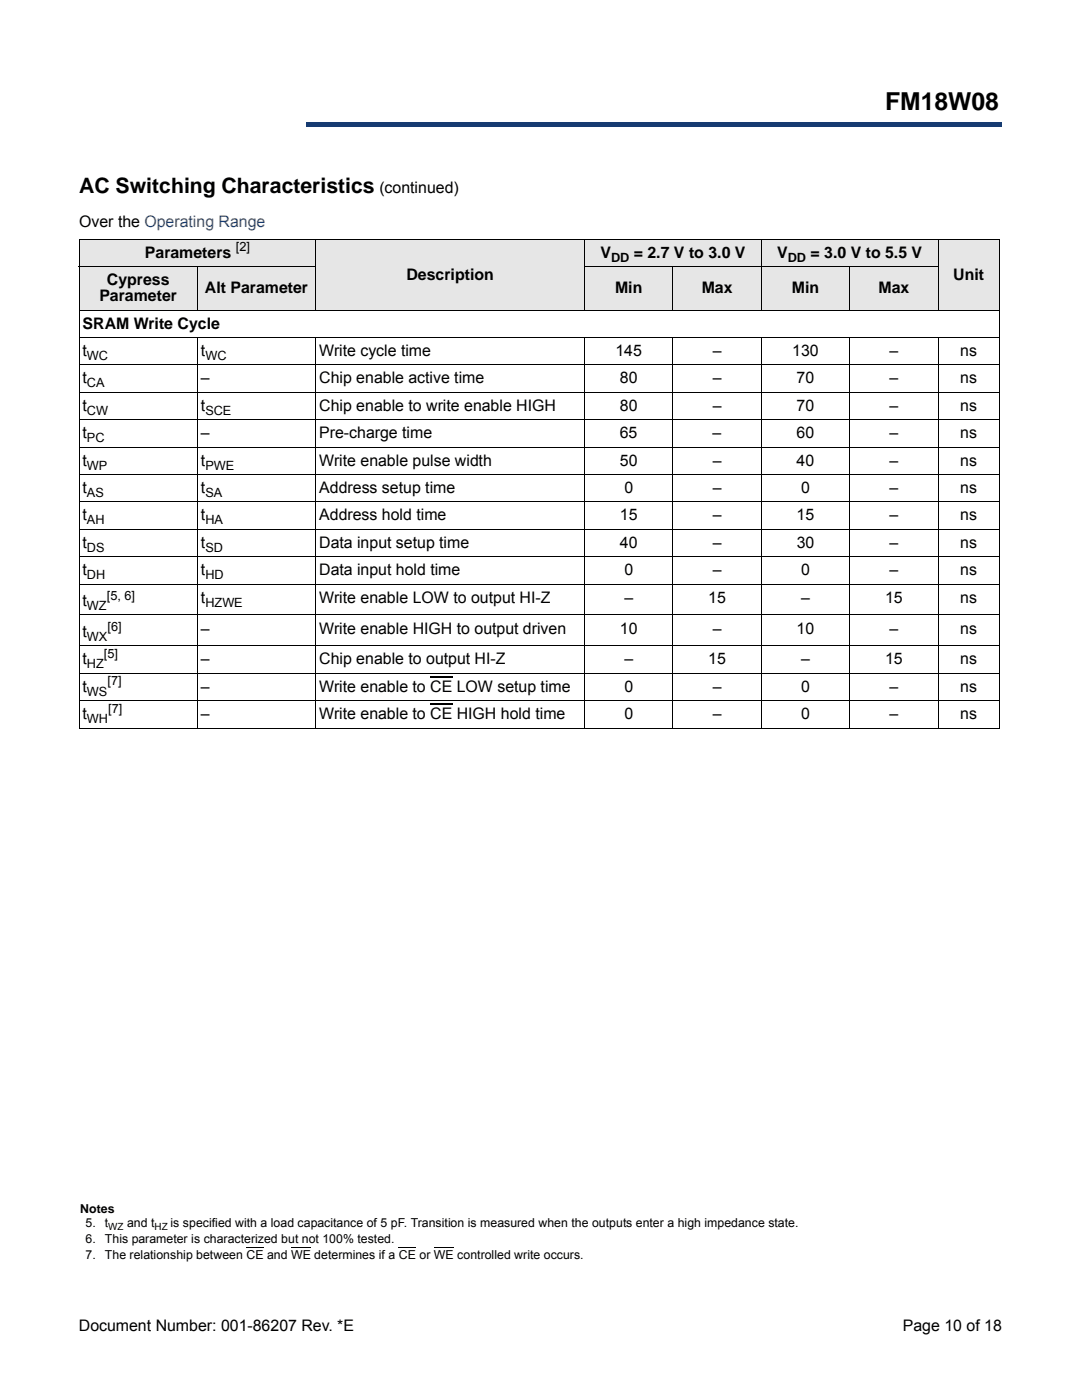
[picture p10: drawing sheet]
<svg xmlns="http://www.w3.org/2000/svg" width="216mm" height="279mm" viewBox="0 0 216 279" stroke-linecap="round" stroke-linejoin="round" font-family="sans-serif">
<defs><g id="words">
<text font-size="4.9" x="176.6" y="22">FM18W08</text>
<text font-size="4.2" x="15.8" y="38.6">AC Switching Characteristics</text>
<g font-size="3.2">
<text x="75.7" y="38.6">(continued)</text>
<text x="15.8" y="45.3">Over the Operating Range</text>
<text x="28.9" y="51.5">Parameters</text>
<text x="119.8" y="51.5">V</text>
<text x="126.5" y="51.5">= 2.7 V to 3.0 V</text>
<text x="155.1" y="51.5">V</text>
<text x="161.7" y="51.5">= 3.0 V to 5.5 V</text>
<text x="21.3" y="56.9">Cypress</text>
<text x="40.9" y="58.5">Alt Parameter</text>
<text x="81.1" y="55.8">Description</text>
<text x="122.7" y="58.5">Min</text>
<text x="140" y="58.5">Max</text>
<text x="158" y="58.5">Min</text>
<text x="175.3" y="58.5">Max</text>
<text x="190.2" y="55.8">Unit</text>
<text x="16.5" y="65.6">SRAM Write Cycle</text>
<text x="19.8" y="60.1">Parameter</text>
<text x="16.5" y="71.1">t</text>
<text x="40.1" y="71.1">t</text>
<text x="63.7" y="71.1">Write cycle time</text>
<text x="122.8" y="71.1">145</text>
<text x="142.2" y="71.1">–</text>
<text x="158.1" y="71.1">130</text>
<text x="177.5" y="71.1">–</text>
<text x="191.6" y="71.1">ns</text>
<text x="16.5" y="76.5">t</text>
<text x="40.1" y="76.5">–</text>
<text x="63.7" y="76.5">Chip enable active time</text>
<text x="123.7" y="76.5">80</text>
<text x="142.2" y="76.5">–</text>
<text x="159" y="76.5">70</text>
<text x="177.5" y="76.5">–</text>
<text x="191.6" y="76.5">ns</text>
<text x="16.5" y="82">t</text>
<text x="40.1" y="82">t</text>
<text x="63.7" y="82">Chip enable to write enable HIGH</text>
<text x="123.7" y="82">80</text>
<text x="142.2" y="82">–</text>
<text x="159" y="82">70</text>
<text x="177.5" y="82">–</text>
<text x="191.6" y="82">ns</text>
<text x="16.5" y="87.5">t</text>
<text x="40.1" y="87.5">–</text>
<text x="63.7" y="87.5">Pre-charge time</text>
<text x="123.7" y="87.5">65</text>
<text x="142.2" y="87.5">–</text>
<text x="158.9" y="87.5">60</text>
<text x="177.5" y="87.5">–</text>
<text x="191.6" y="87.5">ns</text>
<text x="16.5" y="92.9">t</text>
<text x="40.1" y="92.9">t</text>
<text x="63.7" y="92.9">Write enable pulse width</text>
<text x="123.7" y="92.9">50</text>
<text x="142.2" y="92.9">–</text>
<text x="159" y="92.9">40</text>
<text x="177.5" y="92.9">–</text>
<text x="191.6" y="92.9">ns</text>
<text x="16.5" y="98.4">t</text>
<text x="40.1" y="98.4">t</text>
<text x="63.7" y="98.4">Address setup time</text>
<text x="124.6" y="98.4">0</text>
<text x="142.2" y="98.4">–</text>
<text x="159.8" y="98.4">0</text>
<text x="177.5" y="98.4">–</text>
<text x="191.6" y="98.4">ns</text>
<text x="16.5" y="103.9">t</text>
<text x="40.1" y="103.9">t</text>
<text x="63.7" y="103.9">Address hold time</text>
<text x="123.7" y="103.9">15</text>
<text x="142.2" y="103.9">–</text>
<text x="159" y="103.9">15</text>
<text x="177.5" y="103.9">–</text>
<text x="191.6" y="103.9">ns</text>
<text x="16.5" y="109.3">t</text>
<text x="40.1" y="109.3">t</text>
<text x="63.7" y="109.3">Data input setup time</text>
<text x="123.7" y="109.3">40</text>
<text x="142.2" y="109.3">–</text>
<text x="159" y="109.3">30</text>
<text x="177.5" y="109.3">–</text>
<text x="191.6" y="109.3">ns</text>
<text x="16.5" y="114.8">t</text>
<text x="40.1" y="114.8">t</text>
<text x="63.7" y="114.8">Data input hold time</text>
<text x="124.6" y="114.8">0</text>
<text x="142.2" y="114.8">–</text>
<text x="159.8" y="114.8">0</text>
<text x="177.5" y="114.8">–</text>
<text x="191.6" y="114.8">ns</text>
<text x="16.5" y="121">t</text>
<text x="40.1" y="120.3">t</text>
<text x="63.7" y="120.3">Write enable LOW to output HI-Z</text>
<text x="124.6" y="120.3">–</text>
<text x="141.3" y="120.3">15</text>
<text x="159.9" y="120.3">–</text>
<text x="176.6" y="120.3">15</text>
<text x="191.6" y="120.3">ns</text>
<text x="16.5" y="127.1">t</text>
<text x="40.1" y="126.4">–</text>
<text x="63.7" y="126.4">Write enable HIGH to output driven</text>
<text x="123.7" y="126.4">10</text>
<text x="142.2" y="126.4">–</text>
<text x="159" y="126.4">10</text>
<text x="177.5" y="126.4">–</text>
<text x="191.6" y="126.4">ns</text>
<text x="16.5" y="132.6">t</text>
<text x="40.1" y="132.6">–</text>
<text x="63.7" y="132.6">Chip enable to output HI-Z</text>
<text x="124.6" y="132.6">–</text>
<text x="141.3" y="132.6">15</text>
<text x="159.9" y="132.6">–</text>
<text x="176.6" y="132.6">15</text>
<text x="191.6" y="132.6">ns</text>
<text x="16.5" y="138.1">t</text>
<text x="16.5" y="143.6">t</text>
<text x="40.1" y="138.1">–</text>
<text x="40.1" y="143.6">–</text>
<text x="63.7" y="138.1">Write enable to CE LOW setup time</text>
<text x="63.7" y="143.6">Write enable to CE HIGH hold time</text>
<text x="124.6" y="138.1">0</text>
<text x="124.6" y="143.6">0</text>
<text x="142.2" y="138.1">–</text>
<text x="142.2" y="143.6">–</text>
<text x="159.9" y="138.1">0</text>
<text x="159.9" y="143.6">0</text>
<text x="177.5" y="138.1">–</text>
<text x="177.5" y="143.6">–</text>
<text x="191.6" y="138.1">ns</text>
<text x="191.6" y="143.6">ns</text>
<text x="15.7" y="265.6">Document Number: 001-86207 Rev. *E</text>
<text x="180.1" y="265.6">Page 10 of 18</text>
</g>
<g font-size="2.5">
<text x="47.1" y="50.2">[2]</text>
<text x="121.9" y="52.3">DD</text>
<text x="157.2" y="52.3">DD</text>
<text x="17.4" y="71.8">WC</text>
<text x="41" y="71.8">WC</text>
<text x="17.4" y="77.3">CA</text>
<text x="17.4" y="82.8">CW</text>
<text x="41" y="82.8">SCE</text>
<text x="17.4" y="88.2">PC</text>
<text x="17.4" y="93.7">WP</text>
<text x="41" y="93.7">PWE</text>
<text x="17.4" y="99.2">AS</text>
<text x="41" y="99.2">SA</text>
<text x="17.4" y="104.6">AH</text>
<text x="41" y="104.6">HA</text>
<text x="17.4" y="110.1">DS</text>
<text x="41" y="110.1">SD</text>
<text x="17.4" y="115.6">DH</text>
<text x="21.3" y="119.7">[5, 6]</text>
<text x="41" y="115.6">HD</text>
<text x="17.4" y="121.8">WZ</text>
<text x="21.4" y="125.9">[6]</text>
<text x="41" y="121.1">HZWE</text>
<text x="17.4" y="127.9">WX</text>
<text x="20.7" y="131.3">[5]</text>
<text x="17.4" y="133.4">HZ</text>
<text x="21.4" y="136.8">[7]</text>
<text x="17.4" y="138.9">WS</text>
<text x="21.6" y="142.3">[7]</text>
<text x="17.4" y="144.3">WH</text>
<text x="16" y="242.1">Notes</text>
<text x="17.1" y="244.9">5.</text>
<text x="20.9" y="244.9">t</text>
<text x="25.4" y="244.9">and t</text>
<text x="34" y="244.9">is specified with a load capacitance of 5 pF. Transition is measured when the outputs enter a high impedance state.</text>
<text x="17.1" y="248.1">6.</text>
<text x="17.1" y="251.3">7.</text>
<text x="20.9" y="251.3">The relationship between CE and WE determines if a CE or WE controlled write occurs.</text>
<text x="20.9" y="248.1">This parameter is characterized but not 100% tested.</text>
</g>
<g font-size="2">
<text x="21.6" y="245.5">WZ</text>
<text x="30.9" y="245.5">HZ</text>
</g>
</g></defs>
<path d="M61 24.4h138.8v.9h-138.8z" fill="#163b71"/>
<path d="M61 24.4h138.9" fill="none" stroke="#163b71" stroke-width=".2"/>
<path d="M199.7 24.4h.2v1h-.2z" fill="#163b71"/>
<path d="M61 25.3h138.8" fill="none" stroke="#163b71" stroke-width=".2"/>
<path d="M61 24.3h.1v1h-.1z" fill="#163b71"/>
<g fill="#fff">
<path d="M15.8 8.6h45.2v18h-45.2z"/>
<path d="M15.8 61.9h183.6v5.5h-183.6z"/>
<path d="M15.8 67.4h23.6v5.4h-23.6z"/>
<path d="M39.4 67.4h23.6v5.4h-23.6z"/>
<path d="M63 67.4h53.6v5.4h-53.6z"/>
<path d="M187.2 67.4h12.2v5.4h-12.2z"/>
<path d="M15.8 72.8h23.6v5.5h-23.6z"/>
<path d="M39.4 72.8h23.6v5.5h-23.6z"/>
<path d="M63 72.8h53.6v5.5h-53.6z"/>
<path d="M187.2 72.8h12.2v5.5h-12.2z"/>
<path d="M15.8 78.3h23.6v5.5h-23.6z"/>
<path d="M39.4 78.3h23.6v5.5h-23.6z"/>
<path d="M63 78.3h53.6v5.5h-53.6z"/>
<path d="M187.2 78.3h12.2v5.5h-12.2z"/>
<path d="M15.8 83.8h23.6v5.4h-23.6z"/>
<path d="M39.4 83.8h23.6v5.4h-23.6z"/>
<path d="M63 83.8h53.6v5.4h-53.6z"/>
<path d="M187.2 83.8h12.2v5.4h-12.2z"/>
<path d="M15.8 89.2h23.6v5.5h-23.6z"/>
<path d="M39.4 89.2h23.6v5.5h-23.6z"/>
<path d="M63 89.2h53.6v5.5h-53.6z"/>
<path d="M187.2 89.2h12.2v5.5h-12.2z"/>
<path d="M15.8 94.7h23.6v5.5h-23.6z"/>
<path d="M39.4 94.7h23.6v5.5h-23.6z"/>
<path d="M63 94.7h53.6v5.5h-53.6z"/>
<path d="M187.2 94.7h12.2v5.5h-12.2z"/>
<path d="M15.8 100.2h23.6v5.4h-23.6z"/>
<path d="M39.4 100.2h23.6v5.4h-23.6z"/>
<path d="M63 100.2h53.6v5.4h-53.6z"/>
<path d="M187.2 100.2h12.2v5.4h-12.2z"/>
<path d="M15.8 105.6h23.6v5.5h-23.6z"/>
<path d="M39.4 105.6h23.6v5.5h-23.6z"/>
<path d="M63 105.6h53.6v5.5h-53.6z"/>
<path d="M187.2 105.6h12.2v5.5h-12.2z"/>
<path d="M15.8 111.1h23.6v5.5h-23.6z"/>
<path d="M39.4 111.1h23.6v5.5h-23.6z"/>
<path d="M63 111.1h53.6v5.5h-53.6z"/>
<path d="M187.2 111.1h12.2v5.5h-12.2z"/>
<path d="M15.8 116.6h23.6v6.1h-23.6z"/>
<path d="M39.4 116.6h23.6v6.1h-23.6z"/>
<path d="M63 116.6h53.6v6.1h-53.6z"/>
<path d="M187.2 116.6h12.2v6.1h-12.2z"/>
<path d="M15.8 122.7h23.6v6.2h-23.6z"/>
<path d="M39.4 122.7h23.6v6.2h-23.6z"/>
<path d="M63 122.7h53.6v6.2h-53.6z"/>
<path d="M116.6 122.7h17.7v6.2h-17.7z"/>
<path d="M134.3 122.7h17.6v6.2h-17.6z"/>
<path d="M151.9 122.7h17.6v6.2h-17.6z"/>
<path d="M169.5 122.7h17.7v6.2h-17.7z"/>
<path d="M187.2 122.7h12.2v6.2h-12.2z"/>
<path d="M15.8 128.9h23.6v5.5h-23.6z"/>
<path d="M39.4 128.9h23.6v5.5h-23.6z"/>
<path d="M63 128.9h53.6v5.5h-53.6z"/>
<path d="M116.6 128.9h17.7v5.5h-17.7z"/>
<path d="M134.3 128.9h17.6v5.5h-17.6z"/>
<path d="M151.9 128.9h17.6v5.5h-17.6z"/>
<path d="M169.5 128.9h17.7v5.5h-17.7z"/>
<path d="M187.2 128.9h12.2v5.5h-12.2z"/>
<path d="M15.8 134.4h23.6v5.4h-23.6z"/>
<path d="M39.4 134.4h23.6v5.4h-23.6z"/>
<path d="M63 134.4h53.6v5.4h-53.6z"/>
</g>
<path d="M85.9 135.1h4.4" fill="none" stroke="#000" stroke-width=".23"/>
<g fill="#fff">
<path d="M116.6 134.4h17.7v5.4h-17.7z"/>
<path d="M134.3 134.4h17.6v5.4h-17.6z"/>
<path d="M151.9 134.4h17.6v5.4h-17.6z"/>
<path d="M169.5 134.4h17.7v5.4h-17.7z"/>
<path d="M187.2 134.4h12.2v5.4h-12.2z"/>
<path d="M15.8 139.8h23.6v5.5h-23.6z"/>
<path d="M39.4 139.8h23.6v5.5h-23.6z"/>
<path d="M63 139.8h53.6v5.5h-53.6z"/>
</g>
<path d="M85.9 140.6h4.4" fill="none" stroke="#000" stroke-width=".23"/>
<g fill="#fff">
<path d="M116.6 139.8h17.7v5.5h-17.7z"/>
<path d="M134.3 139.8h17.6v5.5h-17.6z"/>
<path d="M151.9 139.8h17.6v5.5h-17.6z"/>
<path d="M169.5 139.8h17.7v5.5h-17.7z"/>
<path d="M187.2 139.8h12.2v5.5h-12.2z"/>
<path d="M15.8 145.3h183.6v109.5h-183.6z"/>
</g>
<g fill="#e6e6e6">
<path d="M15.8 47.8h47.2v5.4h-47.2z"/>
<path d="M63 47.8h53.6v14.1h-53.6z"/>
<path d="M116.6 47.8h35.3v5.4h-35.3z"/>
<path d="M151.9 47.8h35.3v5.4h-35.3z"/>
<path d="M187.2 47.8h12.2v14.1h-12.2z"/>
<path d="M15.8 53.2h23.6v8.7h-23.6z"/>
<path d="M39.4 53.2h23.6v8.7h-23.6z"/>
<path d="M116.6 53.2h17.7v8.7h-17.7z"/>
<path d="M134.3 53.2h17.6v8.7h-17.6z"/>
<path d="M151.9 53.2h17.6v8.7h-17.6z"/>
<path d="M169.5 53.2h17.7v8.7h-17.7z"/>
</g>
<g fill="none" stroke="#000" stroke-width=".2">
<path d="M15.7 47.8h183.8M15.7 53.2h47.4M15.8 47.9v97.3M39.4 53.1v8.9M63 47.7v14.3M116.6 53.2h70.7M116.6 47.7v14.3M134.3 53.1v8.9M151.9 47.7v14.3M169.5 53.1v8.9M187.2 47.7v14.3M199.4 47.9v97.3"/>
<path d="M15.7 61.9h183.8M15.7 67.4h183.8M15.7 72.8h183.8M15.7 78.3h183.8M39.4 67.2v78.2M63 67.2v78.2M116.6 67.2v78.2M134.3 67.2v78.2M151.9 67.2v78.2M169.5 67.2v78.2M187.2 67.2v78.2M15.7 83.8h183.8"/>
<path d="M15.7 89.2h183.8M15.7 94.7h183.8M15.7 100.2h183.8M15.7 105.6h183.8M15.7 111.1h183.8M15.7 116.6h183.8M15.7 122.7h183.8M15.7 128.9h183.8M15.7 134.4h183.8M15.7 139.8h183.8M15.7 145.3h183.8M49.2 249h3.4"/>
<path d="M58.1 249h3.9M79.6 249h3.4M86.6 249h4"/>
</g>
<use href="#words"/>
</svg>
